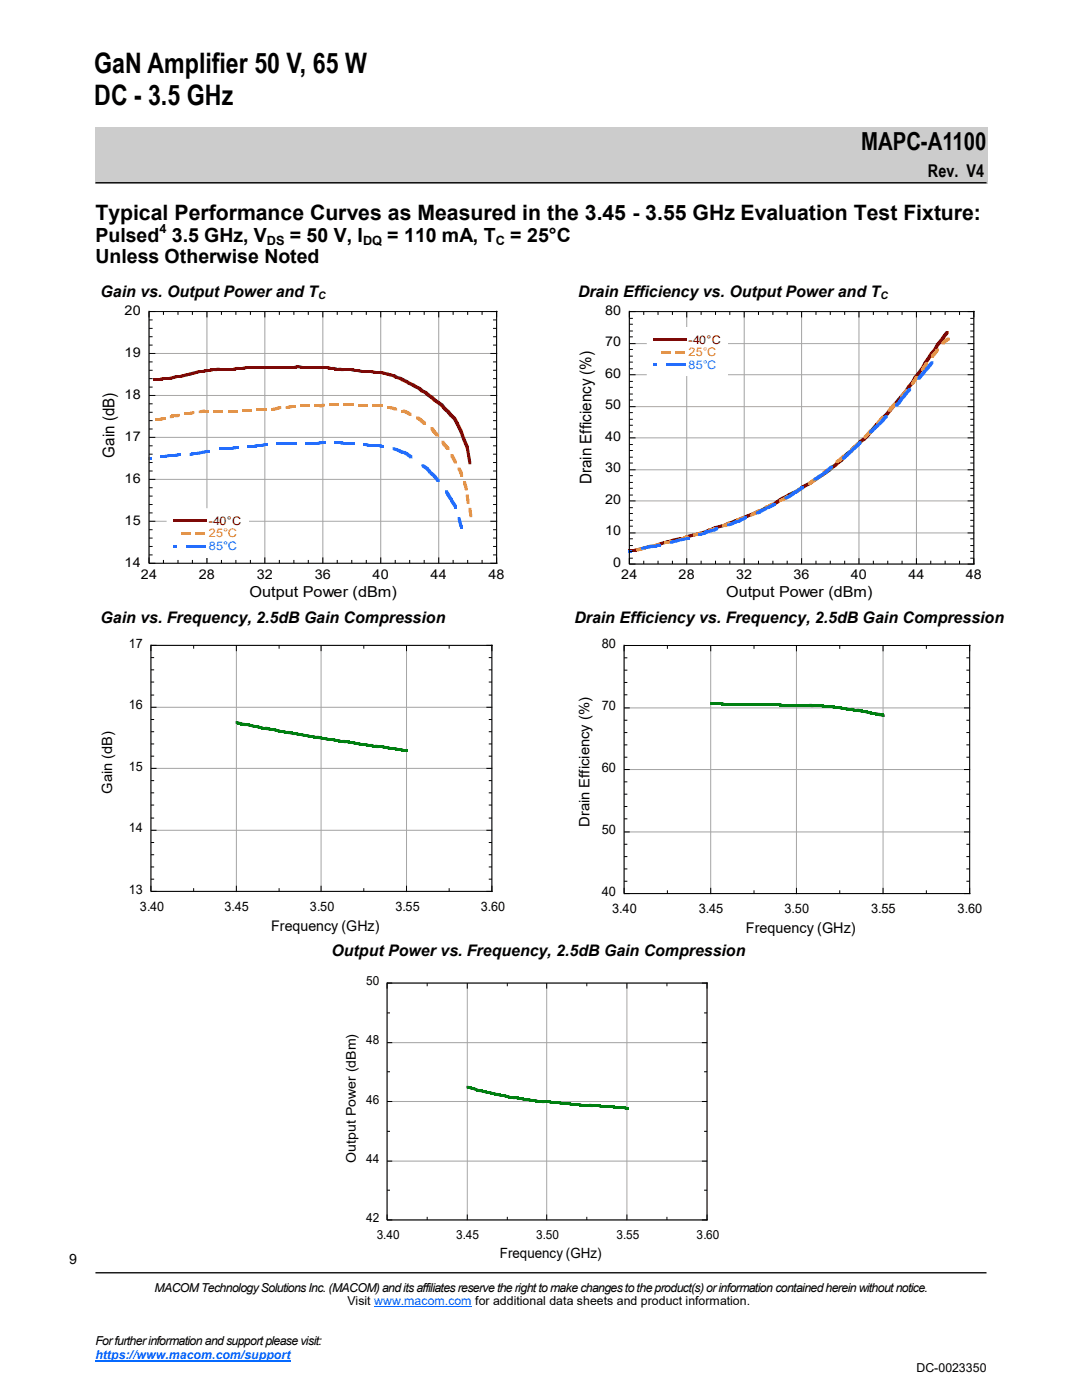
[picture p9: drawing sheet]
<svg xmlns="http://www.w3.org/2000/svg" width="216mm" height="279mm" viewBox="0 0 216 279" stroke-linecap="round" stroke-linejoin="round" font-family="sans-serif">
<defs><g id="words">
<g font-size="5.6">
<text x="18.8" y="14.5">GaN Amplifier 50 V, 65 W</text>
<text x="18.8" y="21">DC - 3.5 GHz</text>
</g>
<text font-size="5" x="171.8" y="30">MAPC-A1100</text>
<text font-size="4.2" x="19" y="43.9">Typical Performance Curves as Measured in the 3.45 - 3.55 GHz Evaluation Test Fixture:</text>
<g font-size="3.9">
<text x="19" y="48.3">Pulsed 3.5 GHz, V</text>
<text x="19" y="52.5">Unless Otherwise Noted</text>
<text x="57.8" y="48.3">= 50 V, I</text>
<text x="77.3" y="48.3">= 110 mA, T</text>
<text x="101.8" y="48.3">= 25°C</text>
</g>
<text font-size="3.5" x="185.2" y="35.3">Rev. V4</text>
<g font-size="3.2">
<text x="20.1" y="59.3">Gain vs. Output Power and T</text>
<text x="115.3" y="59.3">Drain Efficiency vs. Output Power and T</text>
<text x="22.9" y="91.3" transform="rotate(-90 22.9 91.3)">Gain (dB)</text>
<text x="118.1" y="96.6" transform="rotate(-90 118.1 96.6)">Drain Efficiency (%)</text>
<text x="20.1" y="124.4">Gain vs. Frequency, 2.5dB Gain Compression</text>
<text x="114.6" y="124.4">Drain Efficiency vs. Frequency, 2.5dB Gain Compression</text>
<text x="66.2" y="190.7">Output Power vs. Frequency, 2.5dB Gain Compression</text>
</g>
<g font-size="3">
<text x="49.8" y="119.1">Output Power (dBm)</text>
<text x="144.9" y="119.1">Output Power (dBm)</text>
</g>
<g font-size="2.9">
<text x="117.7" y="165" transform="rotate(-90 117.7 165)">Drain Efficiency (%)</text>
<text x="54.1" y="185.7">Frequency (GHz)</text>
<text x="148.8" y="186.2">Frequency (GHz)</text>
</g>
<g font-size="2.8">
<text x="22.4" y="158.4" transform="rotate(-90 22.4 158.4)">Gain (dB)</text>
<text x="99.8" y="251">Frequency (GHz)</text>
<text x="13.9" y="252">9</text>
</g>
<g font-size="2.7">
<text x="24.9" y="62.8">20</text>
<text x="120.8" y="62.9">80</text>
<text x="24.9" y="71.2">19</text>
<text x="120.8" y="69.1">70</text>
<text x="120.8" y="75.5">60</text>
<text x="24.9" y="79.6">18</text>
<text x="120.8" y="81.7">50</text>
<text x="24.9" y="88">17</text>
<text x="120.8" y="88.1">40</text>
<text x="120.8" y="94.3">30</text>
<text x="24.9" y="96.3">16</text>
<text x="120.8" y="100.7">20</text>
<text x="24.9" y="104.7">15</text>
<text x="120.8" y="106.9">10</text>
<text x="24.9" y="113.1">14</text>
<text x="122.4" y="113.2">0</text>
<text x="28.1" y="115.6">24</text>
<text x="39.7" y="115.6">28</text>
<text x="51.2" y="115.6">32</text>
<text x="62.8" y="115.6">36</text>
<text x="74.3" y="115.6">40</text>
<text x="85.9" y="115.6">44</text>
<text x="97.5" y="115.6">48</text>
<text x="124" y="115.6">24</text>
<text x="135.4" y="115.6">28</text>
<text x="146.9" y="115.6">32</text>
<text x="158.3" y="115.6">36</text>
<text x="169.8" y="115.6">40</text>
<text x="181.3" y="115.6">44</text>
<text x="192.7" y="115.6">48</text>
<text x="71" y="232" transform="rotate(-90 71 232)">Output Power (dBm)</text>
</g>
<g font-size="2.6">
<text x="25.7" y="129.3">17</text>
<text x="120.1" y="129.3">80</text>
<text x="25.7" y="141.5">16</text>
<text x="120.1" y="141.6">70</text>
<text x="25.7" y="153.8">15</text>
<text x="120.1" y="154.1">60</text>
<text x="25.7" y="166">14</text>
<text x="120.1" y="166.4">50</text>
<text x="25.7" y="178.4">13</text>
<text x="120.1" y="178.8">40</text>
<text x="27.9" y="181.8">3.40</text>
<text x="44.8" y="181.8">3.45</text>
<text x="61.9" y="181.8">3.50</text>
<text x="78.9" y="181.8">3.55</text>
<text x="95.9" y="181.8">3.60</text>
<text x="122.1" y="182.3">3.40</text>
<text x="139.4" y="182.3">3.45</text>
<text x="156.5" y="182.3">3.50</text>
<text x="173.8" y="182.3">3.55</text>
<text x="191.1" y="182.3">3.60</text>
</g>
<g font-size="2.5">
<text x="31.8" y="46.4">4</text>
<text x="53.3" y="48.8">DS</text>
<text x="72.4" y="48.8">DQ</text>
<text x="98.9" y="48.8">C</text>
<text x="73.1" y="196.7">50</text>
<text x="73.1" y="208.4">48</text>
<text x="73.1" y="220.3">46</text>
<text x="73.1" y="232">44</text>
<text x="73.1" y="243.9">42</text>
<text x="75.2" y="247.2">3.40</text>
<text x="91" y="247.2">3.45</text>
<text x="107" y="247.2">3.50</text>
<text x="123" y="247.2">3.55</text>
<text x="139" y="247.2">3.60</text>
<text x="30.8" y="257.8">MACOM Technology Solutions Inc. (MACOM) and its affiliates reserve the right to make changes to the product(s) or information contained herein without notice.</text>
<text x="69.3" y="260.4">Visit www.macom.com for additional data sheets and product information.</text>
<text x="19" y="268.5">For further information and support please visit:</text>
<text x="182.9" y="273.9">DC-0023350</text>
</g>
<text font-size="2.5" fill="#06f" x="19" y="271.2">https://www.macom.com/support</text>
<text font-size="2.4" fill="#7a0403" x="137.4" y="68.6">-40°C</text>
<text font-size="2.4" fill="#ff8b1a" x="137.4" y="71.1">25°C</text>
<text font-size="2.4" fill="#206bff" x="137.4" y="73.6">85°C</text>
<text font-size="2.3" fill="#7a0403" x="41.7" y="104.7">-40°C</text>
<text font-size="2.3" fill="#ff8b1a" x="41.7" y="107.2">25°C</text>
<text font-size="2.3" fill="#206bff" x="41.7" y="109.7">85°C</text>
<g font-size="2.1">
<text x="63.5" y="59.7">C</text>
<text x="175.7" y="59.7">C</text>
</g>
</g></defs>
<path d="M19 254h177.8" fill="none" stroke="#000" stroke-width=".26"/>
<path d="M6.9 248.7h9.5v6.3h-9.5z" fill-rule="evenodd" fill="#fff"/>
<path d="M19 25.3h178.1v11.3h-178.1z" fill-rule="evenodd" fill="#ccc"/>
<path d="M19 36.5h177.8" fill="none" stroke="#000" stroke-width=".26"/>
<path d="M74.7 260.7h19.4" fill="none" stroke="#06f" stroke-width=".2"/>
<path d="M19 271.5h39" fill="none" stroke="#06f" stroke-width=".25"/>
<g fill="none" stroke="#a4a4a4" stroke-width=".2">
<path d="M125.6 74.8h68.9M125.6 68.6h68.9M137 62.2v50.5M148.5 62.2v50.5M159.9 62.2v50.5M171.4 62.2v50.5M182.9 62.2v50.5M194.3 62.2v50.5M194.5 62.2h-68.9v50.5M125.6 100h68.9M125.6 93.8h68.9M125.6 87.4h68.9"/>
<path d="M125.6 81.2h68.9M125.6 112.6h68.9M125.6 106.4h68.9"/>
</g>
<g fill="#7a0403">
<path d="M125.4 109.5h1.1v.5h-1.1z"/>
<path d="M125.9 109.5h1.1v.5h-1.1z"/>
<path d="M126.5 109.5l1.2-.1v.5l-1.2 .1z"/>
<path d="M127.2 109.4l1.3-.2v.5l-1.3 .2z"/>
<path d="M127.9 109.2l1.1-.2v.5l-1.1 .2z"/>
<path d="M128.5 109l1.2-.1v.5l-1.2 .1z"/>
<path d="M129.2 108.9l1-.2v.5l-1 .2z"/>
<path d="M129.7 108.7h1.2v.5h-1.2z"/>
<path d="M130.4 108.7l1.1-.2v.5l-1.1 .2z"/>
<path d="M130.9 108.5l.8-.3h.5v.5l-.7 .3h-.6z"/>
<path d="M131.7 108.2l1.2-.2v.5l-1.2 .2z"/>
<path d="M132.4 108l1-.1v.5l-1 .1z"/>
<path d="M132.9 107.9l1.3-.2v.5l-1.3 .2z"/>
<path d="M133.6 107.7l1.1-.2v.5l-1.1 .2z"/>
<path d="M134.2 107.5l1.2-.1v.5l-1.2 .1z"/>
<path d="M134.9 107.4l1.2-.2v.5l-1.2 .2z"/>
<path d="M135.6 107.2h1.1v.5h-1.1z"/>
<path d="M136.1 107.2l.8-.3h.5v.5l-.7 .3h-.6z"/>
<path d="M136.9 106.9l1-.2v.5l-1 .2z"/>
<path d="M137.4 106.7l1.2-.2v.5l-1.2 .2z"/>
<path d="M138.1 106.5l1.3-.1v.5l-1.3 .1z"/>
<path d="M138.8 106.4l1.1-.2v.5l-1.1 .2z"/>
<path d="M139.4 106.2l1.2-.2v.5l-1.2 .2z"/>
<path d="M140.1 106l1-.1v.5l-1 .1z"/>
<path d="M140.6 105.9l.7-.4h.6v.5l-.8 .4h-.5z"/>
<path d="M141.3 105.5l1.1-.1v.5l-1.1 .1z"/>
<path d="M141.9 105.4l.7-.4h.5v.5l-.7 .4h-.5z"/>
<path d="M142.6 105l1.2-.2v.6l-1.2 .1z"/>
<path d="M143.3 104.8l1.1-.1v.5l-1.1 .2z"/>
<path d="M143.8 104.7l1.3-.2v.5l-1.3 .2z"/>
<path d="M144.6 104.5l.5-.3h.5v.5l-.5 .3h-.5z"/>
<path d="M145.1 104.2l1.3-.2v.5l-1.3 .2z"/>
<path d="M145.8 104l.7-.3h.6v.5l-.7 .3h-.6z"/>
<path d="M146.5 103.7l1.1-.2v.5l-1.1 .2z"/>
<path d="M147.1 103.5l.7-.3h.5v.5l-.7 .3h-.5z"/>
<path d="M147.8 103.2l1-.2v.5l-1 .2z"/>
<path d="M148.3 103l.7-.3h.6v.5l-.8 .3h-.5z"/>
<path d="M149 102.7l1.1-.2v.5l-1.1 .2z"/>
<path d="M149.6 102.5l.7-.3h.5v.5l-.7 .3h-.5z"/>
<path d="M150.3 102.2l.7-.4h.5v.5l-.7 .4h-.5z"/>
<path d="M151 101.8l1.1-.1v.5l-1.1 .1z"/>
<path d="M151.5 101.7l.7-.4h.6v.5l-.7 .4h-.6z"/>
<path d="M152.2 101.3l.6-.3h.5v.5l-.5 .3h-.6z"/>
<path d="M152.8 101l.7-.3h.6v.5l-.8 .3h-.5z"/>
<path d="M153.5 100.7l.7-.4h.6v.5l-.7 .4h-.6z"/>
<path d="M154.2 100.3l.6-.3h.5v.5l-.5 .3h-.6z"/>
<path d="M154.8 100l.7-.5h.5v.5l-.7 .5h-.5z"/>
<path d="M155.5 99.5l.5-.4h.5v.5l-.5 .4h-.5z"/>
<path d="M156 99.1l.7-.3h.6v.5l-.8 .3h-.5z"/>
<path d="M156.7 98.8l.6-.3h.5v.5l-.5 .3h-.6z"/>
<path d="M157.3 98.5l.7-.4h.5v.5l-.7 .4h-.5z"/>
<path d="M158 98.1l.7-.3h.5v.5l-.7 .3h-.5z"/>
<path d="M158.7 97.8l.5-.4h.6v.6l-.6 .3h-.5z"/>
<path d="M159.2 97.4l.7-.5h.6v.5l-.7 .6h-.6z"/>
<path d="M159.9 96.9l.6-.3h.5v.5l-.5 .3h-.6z"/>
<path d="M160.5 96.6l.7-.3h.5v.5l-.7 .3h-.5z"/>
<path d="M161.2 96.3l.7-.5h.6v.5l-.8 .5h-.5z"/>
<path d="M161.9 95.8l.6-.4h.5v.5l-.5 .4h-.6z"/>
<path d="M162.5 95.4l.7-.5h.5v.5l-.7 .5h-.5z"/>
<path d="M163.2 94.9l.5-.3h.5v.5l-.5 .3h-.5z"/>
<path d="M163.7 94.6l.7-.5h.6v.5l-.8 .5h-.5z"/>
<path d="M164.4 94.1l.7-.5h.6v.5l-.7 .5h-.6z"/>
<path d="M165.1 93.6l.6-.5h.5v.5l-.5 .5h-.6z"/>
<path d="M165.7 93.1l.7-.5h.5v.5l-.7 .5h-.5z"/>
<path d="M166.4 92.6l.5-.5h.6v.5l-.6 .5h-.5z"/>
<path d="M166.9 92.1l.7-.5h.6v.5l-.7 .5h-.6z"/>
<path d="M168.2 90.9h.5v.5l-.5 .7h-.6v-.5z"/>
<path d="M168.2 90.9l.7-.7h.5v.5l-.7 .7h-.5z"/>
<path d="M168.9 90.2l.7-.5h.6v.5l-.8 .5h-.5z"/>
<path d="M170.2 89.1h.5v.5l-.5 .6h-.6v-.5z"/>
<path d="M170.2 89.1l.7-.5h.5v.5l-.7 .5h-.5z"/>
<path d="M171.4 87.9h.5v.5l-.5 .7h-.5v-.5z"/>
<path d="M171.4 87.9l.7-.5h.6v.5l-.8 .5h-.5z"/>
<path d="M172.1 87.4l.7-.7h.6v.5l-.7 .7h-.6z"/>
<path d="M173.4 86h.5v.5l-.5 .7h-.6v-.5z"/>
<path d="M174.1 85.2h.5v.5l-.7 .8h-.5v-.5z"/>
<path d="M174.6 84.5h.6v.5l-.6 .7h-.5v-.5z"/>
<path d="M174.6 84.5l.7-.6h.6v.5l-.7 .6h-.6z"/>
<path d="M175.9 83.2h.5v.5l-.5 .7h-.6v-.5z"/>
<path d="M175.9 83.2l.7-.7h.5v.5l-.7 .7h-.5z"/>
<path d="M177.3 81.7h.5v.5l-.7 .8h-.5v-.5z"/>
<path d="M177.8 81h.6v.5l-.6 .7h-.5v-.5z"/>
<path d="M178.6 80.1h.5v.6l-.7 .8h-.6v-.5z"/>
<path d="M179.1 79.5h.5v.5l-.5 .7h-.5v-.6z"/>
<path d="M179.8 78.6h.6v.5l-.8 .9h-.5v-.5z"/>
<path d="M180.5 77.8h.6v.5l-.7 .8h-.6v-.5z"/>
<path d="M181.1 77h.5v.5l-.5 .8h-.6v-.5z"/>
<path d="M181.8 76.1h.5v.5l-.7 .9h-.5v-.5z"/>
<path d="M182.3 75.1h.6v.5l-.6 1h-.5v-.5z"/>
<path d="M183 74.3h.6v.5l-.7 .8h-.6v-.5z"/>
<path d="M183.8 73.3h.5v.5l-.7 1h-.6v-.5z"/>
<path d="M184.3 72.3h.5v.5l-.5 1h-.5v-.5z"/>
<path d="M185 71.3h.5v.5l-.7 1h-.5v-.5z"/>
<path d="M185.5 70.4h.6v.5l-.6 .9h-.5v-.5z"/>
<path d="M186.3 69.6h.5v.5l-.7 .8h-.6v-.5z"/>
<path d="M186.8 68.6h.5v.5l-.5 1h-.5v-.5z"/>
<path d="M187.5 67.7h.6v.5l-.8 .9h-.5v-.5z"/>
<path d="M188.2 66.7h.6v.5l-.7 1h-.6v-.5z"/>
<path d="M188.8 66.1h.5v.5l-.5 .6h-.6v-.5z"/>
</g>
<g fill="#ff8b1a">
<path d="M126.8 109.5l1.1-.1v.5l-1.1 .1z"/>
<path d="M127.4 109.4l1.2-.2v.5l-1.2 .2z"/>
<path d="M128.1 109.2h.7v.5h-.7z"/>
<path d="M129.7 108.7h.9v.5h-.9z"/>
<path d="M130.1 108.7l1.2-.2v.5l-1.2 .2z"/>
<path d="M130.8 108.5l.9-.1v.5l-.9 .1z"/>
<path d="M132.6 108h.7v.5h-.7z"/>
<path d="M132.7 108l1.3-.1v.5l-1.3 .1z"/>
<path d="M133.4 107.9l1.1-.2v.5l-1.1 .2z"/>
<path d="M135.4 107.4l1.3-.2v.5l-1.3 .2z"/>
<path d="M136.1 107.2l.8-.3h.5v.5l-.7 .3h-.6z"/>
<path d="M138.3 106.5l1.1-.1v.5l-1.1 .1z"/>
<path d="M138.8 106.4l1.3-.2v.5l-1.3 .2z"/>
<path d="M139.5 106.2h.8v.5h-.8z"/>
<path d="M141.1 105.7l.4-.2h.5v.5l-.3 .2h-.6z"/>
<path d="M141.5 105.5l1.3-.1v.5l-1.3 .1z"/>
<path d="M142.2 105.4l.9-.2v.5l-.9 .2z"/>
<path d="M144 104.7h.9v.5h-.9z"/>
<path d="M144.4 104.7l.5-.4h.6v.5l-.6 .4h-.5z"/>
<path d="M144.9 104.3l1.1-.1v.5l-1.1 .1z"/>
<path d="M146.9 103.5h.7v.5h-.7z"/>
<path d="M147.1 103.5l1-.2v.5l-1 .2z"/>
<path d="M147.6 103.3l.7-.3h.5v.5l-.7 .3h-.5z"/>
<path d="M149.7 102.5l.8-.3h.5v.5l-.7 .3h-.6z"/>
<path d="M150.5 102.2l.5-.4h.5v.5l-.5 .4h-.5z"/>
<path d="M151 101.8l.2-.1h.5v.5l-.2 .1h-.5z"/>
<path d="M152.6 101l1.1-.2v.5l-1.1 .2z"/>
<path d="M153.1 100.8l.6-.3h.5v.5l-.5 .3h-.6z"/>
<path d="M153.7 100.5l.9-.2v.5l-.9 .2z"/>
<path d="M155.5 99.6l.3-.1h.6v.5l-.4 .1h-.5z"/>
<path d="M155.8 99.5l.7-.4h.6v.5l-.7 .4h-.6z"/>
<path d="M156.5 99.1l.4-.3h.5v.5l-.3 .3h-.6z"/>
<path d="M158.3 98h.7v.5h-.7z"/>
<path d="M158.5 98l.7-.6h.6v.6l-.8 .5h-.5z"/>
<path d="M159.2 97.4l.6-.3h.5v.5l-.5 .4h-.6z"/>
<path d="M161.2 96.3l.7-.5h.6v.5l-.8 .5h-.5z"/>
<path d="M161.9 95.8l.7-.5h.6v.5l-.7 .5h-.6z"/>
<path d="M164.1 94.1l.5-.3h.5v.5l-.5 .3h-.5z"/>
<path d="M164.6 93.8l.7-.5h.6v.5l-.8 .5h-.5z"/>
<path d="M165.3 93.3l.2-.2h.5v.5l-.1 .2h-.6z"/>
<path d="M166.7 91.9l.6-.3h.5v.5l-.5 .3h-.6z"/>
<path d="M167.3 91.6l.7-.7h.5v.5l-.7 .7h-.5z"/>
<path d="M168 90.9l.2-.2h.5v.5l-.2 .2h-.5z"/>
<path d="M169.6 89.6l.4-.4h.5v.5l-.3 .4h-.6z"/>
<path d="M170 89.2l.7-.6h.5v.5l-.7 .6h-.5z"/>
<path d="M170.7 88.6l.4-.4h.5v.5l-.4 .4h-.5z"/>
<path d="M172.3 87l.4-.3h.5v.5l-.4 .3h-.5z"/>
<path d="M173.4 85.9h.5v.5l-.7 .8h-.5v-.5z"/>
<path d="M173.4 85.9l.2-.2h.5v.5l-.2 .2h-.5z"/>
<path d="M175.3 83.7h.6v.5l-.6 .7h-.5v-.5z"/>
<path d="M175.9 83h.5v.5l-.5 .7h-.6v-.5z"/>
<path d="M177.1 81.7l.4-.4h.5v.5l-.3 .4h-.6z"/>
<path d="M178 80.7h.6v.5l-.6 .6h-.5v-.5z"/>
<path d="M178 80.7l.4-.4h.5v.5l-.3 .4h-.6z"/>
<path d="M180.2 78.3h.5v.5l-.5 .7h-.6v-.5z"/>
<path d="M180.7 77.6h.6v.5l-.6 .7h-.5v-.5z"/>
<path d="M182.1 75.8h.6v.5l-.4 .5h-.5v-.5z"/>
<path d="M182.7 74.9h.5v.6l-.5 .8h-.6v-.5z"/>
<path d="M184.1 73.1h.5v.5l-.3 .5h-.5v-.5z"/>
<path d="M184.6 72.3h.6v.5l-.6 .8h-.5v-.5z"/>
<path d="M186.3 70.2h.5v.6l-.5 .6h-.6v-.5z"/>
<path d="M186.8 69.6h.5v.5l-.5 .7h-.5v-.6z"/>
<path d="M187.9 68.2l.3-.3h.6v.5l-.4 .3h-.5z"/>
<path d="M188.2 67.9l.8-.5h.5v.5l-.7 .5h-.6z"/>
</g>
<g fill="#206bff">
<path d="M125.4 109.7h.7v.5h-.7z"/>
<path d="M127.9 109.2l1.3-.2v.5l-1.3 .2z"/>
<path d="M128.6 109l1.3-.1v.5l-1.3 .1z"/>
<path d="M129.3 108.9h.8v.5h-.8z"/>
<path d="M129.7 108.9l.9-.2v.5l-.9 .2z"/>
<path d="M130.1 108.7h1v.5h-1z"/>
<path d="M130.6 108.7l1.1-.2v.5l-1.1 .2z"/>
<path d="M131.1 108.5h.7v.5h-.7z"/>
<path d="M133.6 108l.9-.1v.5l-.9 .1z"/>
<path d="M134 107.9l1.2-.2v.5l-1.2 .2z"/>
<path d="M134.7 107.7l1.1-.2v.5l-1.1 .2z"/>
<path d="M135.4 107.5l1.3-.1v.5l-1.3 .1z"/>
<path d="M136.1 107.4l1.3-.2v.5l-1.3 .2z"/>
<path d="M136.9 107.2h.7v.5h-.7z"/>
<path d="M139.4 106.4h.7v.5h-.7z"/>
<path d="M139.5 106.4l1.3-.2v.5l-1.3 .2z"/>
<path d="M140.3 106.2l.5-.3h.5v.5l-.5 .3h-.5z"/>
<path d="M140.8 105.9h.7v.5h-.7z"/>
<path d="M141.1 105.9l.9-.2v.5l-.9 .2z"/>
<path d="M141.5 105.7l1.3-.2v.5l-1.3 .2z"/>
<path d="M142.2 105.5l.9-.1v.5l-.9 .1z"/>
<path d="M142.6 105.4l.2-.2h.5v.5l-.2 .2h-.5z"/>
<path d="M145.1 104.5l1.1-.2v.5l-1.1 .2z"/>
<path d="M145.6 104.3l.8-.3h.5v.5l-.7 .3h-.6z"/>
<path d="M146.4 104l.8-.2v.5l-.8 .2z"/>
<path d="M146.9 103.8h.7v.5h-.7z"/>
<path d="M147.1 103.8l.5-.3h.5v.5l-.5 .3h-.5z"/>
<path d="M147.6 103.5l.7-.3h.5v.5l-.7 .3h-.5z"/>
<path d="M148.3 103.2l.2-.2h.5v.5l-.2 .2h-.5z"/>
<path d="M150.8 102.2l.4-.2h.5v.5l-.4 .2h-.5z"/>
<path d="M151.2 102l.5-.3h.5v.5l-.5 .3h-.5z"/>
<path d="M151.7 101.7l.7-.4h.6v.5l-.8 .4h-.5z"/>
<path d="M152.6 101.2l1.1-.2v.5l-1.1 .2z"/>
<path d="M153.1 101l.8-.3h.5v.5l-.7 .3h-.6z"/>
<path d="M153.9 100.7l.2-.2h.5v.5l-.2 .2h-.5z"/>
<path d="M154.1 100.5h.7v.5h-.7z"/>
<path d="M156.5 99.1l.8-.3h.5v.5l-.7 .3h-.6z"/>
<path d="M157.3 98.8l.7-.5h.5v.5l-.7 .5h-.5z"/>
<path d="M158 98.3l.2-.2h.5v.5l-.2 .2h-.5z"/>
<path d="M158.3 98h.7v.5h-.7z"/>
<path d="M158.5 98l.7-.6h.6v.6l-.8 .5h-.5z"/>
<path d="M159.2 97.4l.6-.3h.5v.5l-.5 .4h-.6z"/>
<path d="M159.8 97.1h.7v.5h-.7z"/>
<path d="M162.3 95.4l.9-.1v.5l-.9 .1z"/>
<path d="M162.6 95.3l.8-.5h.5v.5l-.7 .5h-.6z"/>
<path d="M163.4 94.8l.5-.4h.5v.5l-.5 .4h-.5z"/>
<path d="M164.1 94.3l.7-.5h.5v.5l-.7 .5h-.5z"/>
<path d="M164.8 93.8l.5-.5h.6v.5l-.6 .5h-.5z"/>
<path d="M165.3 93.3l.2-.2h.5v.5l-.1 .2h-.6z"/>
<path d="M165.7 92.9h.5v.5l-.2 .2h-.5v-.5z"/>
<path d="M168 91.2l.2-.1h.5v.5l-.2 .1h-.5z"/>
<path d="M168.2 91.1l.5-.5h.6v.5l-.6 .5h-.5z"/>
<path d="M168.7 90.6l.7-.7h.6v.5l-.7 .7h-.6z"/>
<path d="M169.6 89.7h.6v.5l-.2 .2h-.6v-.5z"/>
<path d="M169.8 89.6l.4-.4h.5v.5l-.4 .4h-.5z"/>
<path d="M170.2 89.2l.7-.6h.5v.5l-.7 .6h-.5z"/>
<path d="M170.9 88.6l.3-.4h.6v.5l-.4 .4h-.5z"/>
<path d="M171.2 88.2l.2-.1h.5v.5l-.1 .1h-.6z"/>
<path d="M173.4 86l.2-.1h.5v.5l-.2 .1h-.5z"/>
<path d="M173.6 85.9l.7-.7h.5v.5l-.7 .7h-.5z"/>
<path d="M174.3 85.2l.7-.7h.5v.5l-.7 .7h-.5z"/>
<path d="M175.2 84.4l.5-.5h.5v.5l-.5 .5h-.5z"/>
<path d="M176.2 83.2h.6v.5l-.6 .7h-.5v-.5z"/>
<path d="M176.2 83.2l.2-.2h.5v.5l-.1 .2h-.6z"/>
<path d="M176.4 83l.2-.1h.5v.5l-.2 .1h-.5z"/>
<path d="M178.6 80.7l.5-.6h.5v.6l-.5 .5h-.5z"/>
<path d="M179.6 79.3h.6v.5l-.6 .9h-.5v-.6z"/>
<path d="M179.6 79.3l.2-.2h.6v.5l-.2 .2h-.6z"/>
<path d="M180.4 78.5h.5v.5l-.4 .5h-.5v-.5z"/>
<path d="M181.1 77.6h.5v.5l-.7 .9h-.5v-.5z"/>
<path d="M181.1 77.6l.2-.1h.5v.5l-.2 .1h-.5z"/>
<path d="M183.8 74.4h.5v.5l-.7 .9h-.6v-.5z"/>
<path d="M184.3 73.8h.5v.5l-.5 .6h-.5v-.5z"/>
<path d="M185.2 72.8h.5v.5l-.7 .8h-.5v-.5z"/>
<path d="M185.5 72.3h.6v.5l-.4 .5h-.5v-.5z"/>
<path d="M185.7 72.1h.6v.5l-.2 .2h-.6v-.5z"/>
</g>
<g fill="none" stroke="#000" stroke-width=".2">
<path d="M125.6 74.8h1.2M125.6 68.6h1.2M125.6 62.2h1.2M125.6 79.8h.7M125.6 78.6h.7M125.6 77.3h.7M125.6 76.1h.7M125.6 73.6h.7M125.6 72.3h.7M125.6 71.1h.7M125.6 69.7h.7M125.6 67.2h.7"/>
<path d="M125.6 66.1h.7M125.6 64.7h.7M125.6 63.5h.7M125.6 62.2v1.2M125.6 62v50.6M125.6 62.2h68.9M128.5 62.2v.7M131.3 62.2v.7M134.2 62.2v.7M137 62.2v1.2M139.9 62.2v.7M142.8 62.2v.7"/>
<path d="M145.6 62.2v.7M148.5 62.2v1.2M151.3 62.2v.7M154.2 62.2v.7M157.1 62.2v.7M159.9 62.2v1.2M162.8 62.2v.7M165.7 62.2v.7M168.5 62.2v.7M171.4 62.2v1.2M174.3 62.2v.7M177.1 62.2v.7"/>
<path d="M180 62.2v.7M182.9 62.2v1.2M185.7 62.2v.7M188.6 62.2v.7M191.5 62.2v.7M193.1 74.8h1.2M193.1 68.6h1.2M193.1 62.2h1.2v1.2M193.6 79.8h.7M193.6 78.6h.7M193.6 77.3h.7M193.6 76.1h.7"/>
<path d="M193.6 73.6h.7M193.6 72.3h.7M193.6 71.1h.7M193.6 69.7h.7M193.6 67.2h.7M193.6 66.1h.7M193.6 64.7h.7M193.6 63.5h.7M194.3 62v50.6M125.6 100h1.2M125.6 93.8h1.2M125.6 87.4h1.2"/>
<path d="M125.6 81.2h1.2M125.6 98.8h.7M125.6 97.4h.7M125.6 96.3h.7M125.6 94.9h.7M125.6 92.4h.7M125.6 91.2h.7M125.6 89.9h.7M125.6 88.7h.7M125.6 86.2h.7M125.6 84.9h.7M125.6 83.7h.7"/>
<path d="M125.6 82.3h.7M193.1 100h1.2M193.1 93.8h1.2M193.1 87.4h1.2M193.1 81.2h1.2M193.6 98.8h.7M193.6 97.4h.7M193.6 96.3h.7M193.6 94.9h.7M193.6 92.4h.7M193.6 91.2h.7M193.6 89.9h.7"/>
<path d="M193.6 88.7h.7M193.6 86.2h.7M193.6 84.9h.7M193.6 83.7h.7M193.6 82.3h.7M125.6 112.6h1.2M125.6 106.4h1.2M125.6 110h.7M125.6 108.9h.7M125.6 107.5h.7M125.6 105h.7M125.6 103.8h.7"/>
<path d="M125.6 102.5h.7M125.6 101.3h.7M125.6 112.6h68.9M126.3 111.4h-.7v1.2M128.5 111.9v.7M131.3 111.9v.7M134.2 111.9v.7M137 111.4v1.2M139.9 111.9v.7M142.8 111.9v.7M145.6 111.9v.7M148.5 111.4v1.2"/>
<path d="M151.3 111.9v.7M154.2 111.9v.7M157.1 111.9v.7M159.9 111.4v1.2M162.8 111.9v.7M165.7 111.9v.7M168.5 111.9v.7M171.4 111.4v1.2M174.3 111.9v.7M177.1 111.9v.7M180 111.9v.7M182.9 111.4v1.2"/>
<path d="M185.7 111.9v.7M188.6 111.9v.7M191.5 111.9v.7M193.1 112.6h1.2M193.1 106.4h1.2M193.6 111.4h.7v1.2M193.6 110h.7M193.6 108.9h.7M193.6 107.5h.7M193.6 105h.7M193.6 103.8h.7M193.6 102.5h.7"/>
<path d="M193.6 101.3h.7"/>
</g>
<path d="M129.2 65.4h16.1v9.7h-16.1z" fill-rule="evenodd" fill="#fff"/>
<path d="M129 65.4h16.1M129.2 65.4v9.7M129.2 74.9h16.1M145.1 65.2v9.7" fill="none" stroke="#fff" stroke-width=".2"/>
<path d="M130.4 67.6h6.6v.5h-6.6z" fill="#7a0403"/>
<g fill="#ff8b1a">
<path d="M131.8 70.1h2v.5h-2z"/>
<path d="M134.7 70.1h2v.5h-2z"/>
</g>
<g fill="#206bff">
<path d="M130.4 72.6h.7v.5h-.7z"/>
<path d="M132.9 72.6h2.2v.5h-2.2z"/>
<path d="M134.7 72.6h2v.5h-2z"/>
<path d="M136.1 72.6h.8v.5h-.8z"/>
</g>
<g fill="#fff">
<path d="M115 69.9h4.1v27h-4.1z" fill-rule="evenodd"/>
<path d="M144.7 116.3h29.7v3.8h-29.7z" fill-rule="evenodd"/>
</g>
<path d="M47.2 128.8v49.3M64.1 128.8v49.3M81.1 128.8v49.3M98.1 128.8v49.3M98.3 128.8h-68.2v49.3M30.1 153.3h68.2M30.1 141.2h68.2M30.1 177.9h68.2M30.1 165.7h68.2" fill="none" stroke="#a4a4a4" stroke-width=".2"/>
<g fill="#008011">
<path d="M47 143.9l.8 .2v.5l-.8-.2z"/>
<path d="M47.3 144.1h.8v.5h-.8z"/>
<path d="M47.6 144.1h.5l.3 .2v.4h-.4l-.4-.1z"/>
<path d="M48 144.3h.8v.4h-.8z"/>
<path d="M48.3 144.3l.9 .1v.5l-.9-.2z"/>
<path d="M48.8 144.4h.7v.5h-.7z"/>
<path d="M49.1 144.4h.8v.5h-.8z"/>
<path d="M49.4 144.4l.8 .2v.5l-.8-.2z"/>
<path d="M49.7 144.6h.8v.5h-.8z"/>
<path d="M50 144.6l1 .1v.5l-1-.1z"/>
<path d="M50.5 144.7h.8v.5h-.8z"/>
<path d="M50.8 144.7h.8v.5h-.8z"/>
<path d="M51.1 144.7l.8 .2v.5l-.8-.2z"/>
<path d="M51.4 144.9h.8v.5h-.8z"/>
<path d="M51.7 144.9l.8 .2v.4l-.8-.1z"/>
<path d="M52.1 145.1h.9v.4h-.9z"/>
<path d="M52.5 145.1h.8v.4h-.8z"/>
<path d="M52.9 145.1h.4l.4 .1v.5h-.5l-.3-.2z"/>
<path d="M53.2 145.2h.8v.5h-.8z"/>
<path d="M53.5 145.2l.8 .2v.5l-.8-.2z"/>
<path d="M53.8 145.4h.8v.5h-.8z"/>
<path d="M54.1 145.4h1v.5h-1z"/>
<path d="M54.6 145.4l.8 .1v.5l-.8-.1z"/>
<path d="M54.9 145.5h.8v.5h-.8z"/>
<path d="M55.2 145.5h.5l.3 .2v.5h-.5l-.3-.2z"/>
<path d="M55.5 145.7h.8v.5h-.8z"/>
<path d="M55.9 145.7h.9v.5h-.9z"/>
<path d="M56.3 145.7l.8 .2v.5l-.8-.2z"/>
<path d="M56.6 145.9h.8v.5h-.8z"/>
<path d="M57 145.9h.8v.5h-.8z"/>
<path d="M57.3 145.9l.8 .1v.5l-.8-.1z"/>
<path d="M57.6 146h.8v.5h-.8z"/>
<path d="M57.9 146l.9 .2v.5l-.9-.2z"/>
<path d="M58.4 146.2h.8v.5h-.8z"/>
<path d="M58.7 146.2h.8v.5h-.8z"/>
<path d="M59 146.2l.8 .2v.5l-.8-.2z"/>
<path d="M59.3 146.4h.8v.5h-.8z"/>
<path d="M59.6 146.4h.8v.5h-.8z"/>
<path d="M60 146.4l.9 .1v.5l-.9-.1z"/>
<path d="M60.4 146.5h.8v.5h-.8z"/>
<path d="M60.7 146.5h.8v.5h-.8z"/>
<path d="M61.1 146.5h.4l.4 .2v.5h-.5l-.3-.2z"/>
<path d="M61.4 146.7h.8v.5h-.8z"/>
<path d="M61.7 146.7h.9v.5h-.9z"/>
<path d="M62.2 146.7l.8 .2v.4l-.8-.1z"/>
<path d="M62.5 146.9h.8v.4h-.8z"/>
<path d="M62.8 146.9h.8v.4h-.8z"/>
<path d="M63.1 146.9l.8 .1v.5l-.8-.2z"/>
<path d="M63.4 147h.8v.5h-.8z"/>
<path d="M63.7 147l1 .2v.5l-1-.2z"/>
<path d="M64.2 147.2h.8v.5h-.8z"/>
<path d="M64.5 147.2h.8v.5h-.8z"/>
<path d="M64.8 147.2l.8 .1v.5l-.8-.1z"/>
<path d="M65.2 147.3h.8v.5h-.8z"/>
<path d="M65.5 147.3h.8v.5h-.8z"/>
<path d="M65.8 147.3h1v.5h-1z"/>
<path d="M66.3 147.3l.8 .2v.5l-.8-.2z"/>
<path d="M66.6 147.5h.8v.5h-.8z"/>
<path d="M66.9 147.5h.8v.5h-.8z"/>
<path d="M67.2 147.5h.5l.3 .2v.5h-.5l-.3-.2z"/>
<path d="M67.5 147.7h1v.5h-1z"/>
<path d="M68 147.7h.8v.5h-.8z"/>
<path d="M68.3 147.7l.8 .1v.5l-.8-.1z"/>
<path d="M68.6 147.8h.8v.5h-.8z"/>
<path d="M69 147.8h.7v.5h-.7z"/>
<path d="M69.3 147.8l.8 .2v.5l-.8-.2z"/>
<path d="M69.6 148h.9v.5h-.9z"/>
<path d="M70.1 148h.8v.5h-.8z"/>
<path d="M70.4 148h.5l.3 .2v.4h-.5l-.3-.1z"/>
<path d="M70.7 148.2h.8v.4h-.8z"/>
<path d="M71 148.2h.8v.4h-.8z"/>
<path d="M71.3 148.2l.8 .1v.5l-.8-.2z"/>
<path d="M71.6 148.3h1v.5h-1z"/>
<path d="M72.1 148.3h.8v.5h-.8z"/>
<path d="M72.4 148.3h.8v.5h-.8z"/>
<path d="M72.7 148.3l.8 .2v.5l-.8-.2z"/>
<path d="M73.1 148.5h.7v.5h-.7z"/>
<path d="M73.4 148.5h.9v.5h-.9z"/>
<path d="M73.8 148.5h.5l.3 .1v.5h-.4l-.4-.1z"/>
<path d="M74.2 148.6h.8v.5h-.8z"/>
<path d="M74.5 148.6h.8v.5h-.8z"/>
<path d="M74.8 148.6l.8 .2v.5l-.8-.2z"/>
<path d="M75.1 148.8h.8v.5h-.8z"/>
<path d="M75.4 148.8h1v.5h-1z"/>
<path d="M75.9 148.8h.8v.5h-.8z"/>
<path d="M76.2 148.8l.8 .2v.4l-.8-.1z"/>
<path d="M76.5 149h.8v.4h-.8z"/>
<path d="M76.8 149h.8v.4h-.8z"/>
<path d="M77.2 149h.4l.4 .1v.5h-.5l-.3-.2z"/>
<path d="M77.5 149.1h.9v.5h-.9z"/>
<path d="M78 149.1h.7v.5h-.7z"/>
<path d="M78.3 149.1h.8v.5h-.8z"/>
<path d="M78.6 149.1l.8 .2v.5l-.8-.2z"/>
<path d="M78.9 149.3h.8v.5h-.8z"/>
<path d="M79.2 149.3h1v.5h-1z"/>
<path d="M79.7 149.3l.8 .1v.5l-.8-.1z"/>
<path d="M80 149.4h.8v.5h-.8z"/>
<path d="M80.3 149.4h.8v.5h-.8z"/>
<path d="M80.6 149.4h.8v.5h-.8z"/>
</g>
<g fill="none" stroke="#000" stroke-width=".2">
<path d="M30.1 128.8h1.1M30.1 138.7h.7M30.1 136.1h.7M30.1 133.7h.7M30.1 131.2h.7M30.1 128.8v1.2M30.1 128.6v49.3M30.1 128.8h68.2M38.6 128.8v.7M47.2 128.8v1.2M55.7 128.8v.7M64.1 128.8v1.2"/>
<path d="M72.6 128.8v.7M81.1 128.8v1.2M89.6 128.8v.7M97.1 128.8h1v1.2M97.5 138.7h.6M97.5 136.1h.6M97.5 133.7h.6M97.5 131.2h.6M98.1 128.6v49.3M30.1 153.3h1.1M30.1 141.2h1.1M30.1 158.2h.7"/>
<path d="M30.1 155.8h.7M30.1 150.9h.7M30.1 148.5h.7M30.1 146h.7M30.1 143.6h.7M97.1 153.3h1M97.1 141.2h1M97.5 158.2h.6M97.5 155.8h.6M97.5 150.9h.6M97.5 148.5h.6M97.5 146h.6"/>
<path d="M97.5 143.6h.6M30.1 177.9h1.1M30.1 165.7h1.1M30.1 175.5h.7M30.1 173h.7M30.1 170.6h.7M30.1 168.1h.7M30.1 163.3h.7M30.1 160.7h.7M30.1 176.8v1.1M30.1 177.9h68.2M38.6 177.3v.6"/>
<path d="M47.2 176.8v1.1M55.7 177.3v.6M64.1 176.8v1.1M72.6 177.3v.6M81.1 176.8v1.1M89.6 177.3v.6M97.1 177.9h1M97.1 165.7h1M97.5 175.5h.6M97.5 173h.6M97.5 170.6h.6M97.5 168.1h.6"/>
<path d="M97.5 163.3h.6M97.5 160.7h.6M98.1 176.8v1.1"/>
</g>
<path d="M141.8 128.8v49.7M158.9 128.8v49.7M176.2 128.8v49.7M193.5 128.8v49.7M193.6 128.8h-69.1v49.7M124.5 153.6h69.1M124.5 141.3h69.1M124.5 178.3h69.1M124.5 166h69.1" fill="none" stroke="#a4a4a4" stroke-width=".2"/>
<g fill="#008011">
<path d="M141.7 140.1h.7v.5h-.7z"/>
<path d="M142 140.1h.8v.5h-.8z"/>
<path d="M142.3 140.1h.8v.5h-.8z"/>
<path d="M142.6 140.1h.8v.5h-.8z"/>
<path d="M142.9 140.1h1v.5h-1z"/>
<path d="M143.4 140.1h.8v.5h-.8z"/>
<path d="M143.7 140.1l.8 .2v.5l-.8-.2z"/>
<path d="M144.1 140.3h.8v.5h-.8z"/>
<path d="M144.4 140.3h.8v.5h-.8z"/>
<path d="M144.7 140.3h.9v.5h-.9z"/>
<path d="M145.2 140.3h.8v.5h-.8z"/>
<path d="M145.5 140.3h.8v.5h-.8z"/>
<path d="M145.8 140.3h.8v.5h-.8z"/>
<path d="M146.1 140.3h.8v.5h-.8z"/>
<path d="M146.4 140.3h.9v.5h-.9z"/>
<path d="M146.8 140.3h.9v.5h-.9z"/>
<path d="M147.3 140.3h.8v.5h-.8z"/>
<path d="M147.6 140.3h.8v.5h-.8z"/>
<path d="M147.9 140.3h.8v.5h-.8z"/>
<path d="M148.2 140.3h.8v.5h-.8z"/>
<path d="M148.5 140.3h.8v.5h-.8z"/>
<path d="M148.8 140.3h1v.5h-1z"/>
<path d="M149.3 140.3h.8v.5h-.8z"/>
<path d="M149.6 140.3h.9v.5h-.9z"/>
<path d="M150 140.3h.8v.5h-.8z"/>
<path d="M150.3 140.3h.8v.5h-.8z"/>
<path d="M150.6 140.3h1v.5h-1z"/>
<path d="M151.1 140.3h.8v.5h-.8z"/>
<path d="M151.4 140.3h.8v.5h-.8z"/>
<path d="M151.7 140.3h.8v.5h-.8z"/>
<path d="M152 140.3h.8v.5h-.8z"/>
<path d="M152.4 140.3h.8v.5h-.8z"/>
<path d="M152.7 140.3h1v.5h-1z"/>
<path d="M153.2 140.3h.8v.5h-.8z"/>
<path d="M153.5 140.3h.8v.5h-.8z"/>
<path d="M153.8 140.3h.8v.5h-.8z"/>
<path d="M154.1 140.3h.8v.5h-.8z"/>
<path d="M154.5 140.3h.7v.5h-.7z"/>
<path d="M154.8 140.3h.9v.5h-.9z"/>
<path d="M155.2 140.3h.5l.3 .2v.5h-.4l-.4-.2z"/>
<path d="M155.6 140.5h.8v.5h-.8z"/>
<path d="M155.9 140.5h.8v.5h-.8z"/>
<path d="M156.2 140.5h.8v.5h-.8z"/>
<path d="M156.5 140.5h1v.5h-1z"/>
<path d="M157 140.5h.8v.5h-.8z"/>
<path d="M157.3 140.5h.8v.5h-.8z"/>
<path d="M157.7 140.5h.7v.5h-.7z"/>
<path d="M158 140.5h.8v.5h-.8z"/>
<path d="M158.3 140.5h.8v.5h-.8z"/>
<path d="M158.6 140.5h1v.5h-1z"/>
<path d="M159.1 140.5h.8v.5h-.8z"/>
<path d="M159.4 140.5h.8v.5h-.8z"/>
<path d="M159.7 140.5h.8v.5h-.8z"/>
<path d="M160.1 140.5h.8v.5h-.8z"/>
<path d="M160.4 140.5h.8v.5h-.8z"/>
<path d="M160.7 140.5h.9v.5h-.9z"/>
<path d="M161.2 140.5h.8v.5h-.8z"/>
<path d="M161.5 140.5l.8 .1v.5l-.8-.1z"/>
<path d="M161.8 140.6h.8v.5h-.8z"/>
<path d="M162.1 140.6h.8v.5h-.8z"/>
<path d="M162.4 140.6h1v.5h-1z"/>
<path d="M162.9 140.6h.8v.5h-.8z"/>
<path d="M163.3 140.6h.7v.5h-.7z"/>
<path d="M163.6 140.6h.8v.5h-.8z"/>
<path d="M163.9 140.6l.8 .2v.5l-.8-.2z"/>
<path d="M164.2 140.8h.8v.5h-.8z"/>
<path d="M164.5 140.8h1v.5h-1z"/>
<path d="M165 140.8h.8v.5h-.8z"/>
<path d="M165.3 140.8h.8v.5h-.8z"/>
<path d="M165.6 140.8h.9v.5h-.9z"/>
<path d="M166 140.8h.5l.3 .2v.5h-.5l-.3-.2z"/>
<path d="M166.3 141h.8v.5h-.8z"/>
<path d="M166.6 141h1v.5h-1z"/>
<path d="M167.1 141h.8v.5h-.8z"/>
<path d="M167.4 141l.8 .1v.5l-.8-.1z"/>
<path d="M167.7 141.1h.8v.5h-.8z"/>
<path d="M168 141.1h.8v.5h-.8z"/>
<path d="M168.4 141.1l.9 .2v.5l-.9-.2z"/>
<path d="M168.8 141.3h.9v.5h-.9z"/>
<path d="M169.2 141.3h.8v.5h-.8z"/>
<path d="M169.5 141.3h.8v.5h-.8z"/>
<path d="M169.8 141.3h.5l.3 .2v.4h-.5l-.3-.1z"/>
<path d="M170.1 141.5h.8v.4h-.8z"/>
<path d="M170.4 141.5h1v.4h-1z"/>
<path d="M170.9 141.5l.8 .1v.5l-.8-.2z"/>
<path d="M171.2 141.6h.8v.5h-.8z"/>
<path d="M171.6 141.6l.8 .2v.5l-.8-.2z"/>
<path d="M171.9 141.8h.8v.5h-.8z"/>
<path d="M172.2 141.8h.8v.5h-.8z"/>
<path d="M172.5 141.8l1 .1v.5l-1-.1z"/>
<path d="M173 141.9h.8v.5h-.8z"/>
<path d="M173.3 141.9l.8 .2v.5l-.8-.2z"/>
<path d="M173.6 142.1h.8v.5h-.8z"/>
<path d="M174 142.1h.8v.5h-.8z"/>
<path d="M174.3 142.1l.9 .2v.5l-.9-.2z"/>
<path d="M174.8 142.3h.8v.5h-.8z"/>
<path d="M175.1 142.3h.5l.3 .1v.5h-.5l-.3-.1z"/>
<path d="M175.4 142.4h.8v.5h-.8z"/>
<path d="M175.7 142.4l.8 .2v.5l-.8-.2z"/>
</g>
<g fill="none" stroke="#000" stroke-width=".2">
<path d="M124.5 128.8h1.2M124.5 138.7h.7M124.5 136.2h.7M124.5 133.7h.7M124.5 131.3h.7M124.5 128.8v1.2M124.5 128.7v49.6M124.5 128.8h69.1M133.2 128.8v.7M141.8 128.8v1.2M150.5 128.8v.7M158.9 128.8v1.2"/>
<path d="M167.6 128.8v.7M176.2 128.8v1.2M184.8 128.8v.7M192.4 128.8h1.1v1.2M192.8 138.7h.7M192.8 136.2h.7M192.8 133.7h.7M192.8 131.3h.7M193.5 128.7v49.6M124.5 153.6h1.2M124.5 141.3h1.2M124.5 158.5h.7"/>
<path d="M124.5 156h.7M124.5 151.1h.7M124.5 148.7h.7M124.5 146.2h.7M124.5 143.7h.7M192.4 153.6h1.1M192.4 141.3h1.1M192.8 158.5h.7M192.8 156h.7M192.8 151.1h.7M192.8 148.7h.7M192.8 146.2h.7"/>
<path d="M192.8 143.7h.7M124.5 178.3h1.2M124.5 166h1.2M124.5 175.9h.7M124.5 173.4h.7M124.5 171h.7M124.5 168.5h.7M124.5 163.4h.7M124.5 161h.7M124.5 177.2v1.1M124.5 178.3h69.1M133.2 177.7v.6"/>
<path d="M141.8 177.2v1.1M150.5 177.7v.6M158.9 177.2v1.1M167.6 177.7v.6M176.2 177.2v1.1M184.8 177.7v.6M192.4 178.3h1.1M192.4 166h1.1M192.8 175.9h.7M192.8 173.4h.7M192.8 171h.7M192.8 168.5h.7"/>
<path d="M192.8 163.4h.7M192.8 161h.7M193.5 177.2v1.1"/>
</g>
<path d="M93.2 196.2v47.4M109.1 196.2v47.4M125.1 196.2v47.4M141.1 196.2v47.4M141.2 196.2h-64v47.4M77.2 219.8h64M77.2 208.1h64M77.2 231.7h64M77.2 243.5h64" fill="none" stroke="#a4a4a4" stroke-width=".2"/>
<g fill="#008011">
<path d="M93.1 216.7l.7 .2v.4l-.7-.1z"/>
<path d="M93.4 216.9h.7v.4h-.7z"/>
<path d="M93.7 216.9l.7 .1v.5l-.7-.2z"/>
<path d="M94 217h.7v.5h-.7z"/>
<path d="M94.3 217l.9 .2v.4l-.9-.1z"/>
<path d="M94.7 217.2l.8 .1v.5l-.8-.2z"/>
<path d="M95 217.3h.8v.5h-.8z"/>
<path d="M95.3 217.3l.7 .2v.5l-.7-.2z"/>
<path d="M95.6 217.5h.7v.5h-.7z"/>
<path d="M95.9 217.5l.9 .1v.5l-.9-.1z"/>
<path d="M96.3 217.6h.8v.5h-.8z"/>
<path d="M96.6 217.6l.8 .2v.5l-.8-.2z"/>
<path d="M96.9 217.8h.8v.5h-.8z"/>
<path d="M97.2 217.8h.8v.5h-.8z"/>
<path d="M97.5 217.8l.8 .2v.4l-.8-.1z"/>
<path d="M97.8 218h.9v.4h-.9z"/>
<path d="M98.3 218h.4l.3 .1v.5h-.4l-.3-.2z"/>
<path d="M98.6 218.1h.7v.5h-.7z"/>
<path d="M98.9 218.1l.7 .2v.4l-.7-.1z"/>
<path d="M99.2 218.3h.7v.4h-.7z"/>
<path d="M99.5 218.3l.7 .1v.5l-.7-.2z"/>
<path d="M99.8 218.4h.8v.5h-.8z"/>
<path d="M100.2 218.4h.7v.5h-.7z"/>
<path d="M100.5 218.4h.4l.3 .2v.5h-.4l-.3-.2z"/>
<path d="M100.8 218.6h.7v.5h-.7z"/>
<path d="M101.1 218.6l.7 .1v.5l-.7-.1z"/>
<path d="M101.4 218.7h.9v.5h-.9z"/>
<path d="M101.8 218.7h.8v.5h-.8z"/>
<path d="M102.1 218.7l.8 .2v.5l-.8-.2z"/>
<path d="M102.4 218.9h.8v.5h-.8z"/>
<path d="M102.7 218.9h.8v.5h-.8z"/>
<path d="M103 218.9h.5l.2 .2v.4h-.4l-.3-.1z"/>
<path d="M103.3 219.1h.9v.4h-.9z"/>
<path d="M103.7 219.1h.8v.4h-.8z"/>
<path d="M104 219.1l.8 .1v.5l-.8-.2z"/>
<path d="M104.3 219.2h.8v.5h-.8z"/>
<path d="M104.7 219.2h.7v.5h-.7z"/>
<path d="M104.9 219.2h.8v.5h-.8z"/>
<path d="M105.2 219.2l.9 .2v.4l-.9-.1z"/>
<path d="M105.7 219.4h.7v.4h-.7z"/>
<path d="M106 219.4h.7v.4h-.7z"/>
<path d="M106.3 219.4h.7v.4h-.7z"/>
<path d="M106.6 219.4l.7 .1v.5l-.7-.2z"/>
<path d="M106.9 219.5h.9v.5h-.9z"/>
<path d="M107.3 219.5h.8v.5h-.8z"/>
<path d="M107.6 219.5h.7v.5h-.7z"/>
<path d="M107.9 219.5l.7 .2v.4l-.7-.1z"/>
<path d="M108.2 219.7h.7v.4h-.7z"/>
<path d="M108.5 219.7h.7v.4h-.7z"/>
<path d="M108.8 219.7h.9v.4h-.9z"/>
<path d="M109.2 219.7h.8v.4h-.8z"/>
<path d="M109.5 219.7l.8 .1v.5l-.8-.2z"/>
<path d="M109.8 219.8h.8v.5h-.8z"/>
<path d="M110.1 219.8h.8v.5h-.8z"/>
<path d="M110.4 219.8h.8v.5h-.8z"/>
<path d="M110.7 219.8h.9v.5h-.9z"/>
<path d="M111.2 219.8h.7v.5h-.7z"/>
<path d="M111.5 219.8h.4l.3 .2v.5h-.5l-.2-.2z"/>
<path d="M111.7 220h.8v.5h-.8z"/>
<path d="M112.1 220h.7v.5h-.7z"/>
<path d="M112.4 220h.8v.5h-.8z"/>
<path d="M112.8 220h.7v.5h-.7z"/>
<path d="M113.1 220h.7v.5h-.7z"/>
<path d="M113.4 220l.7 .1v.5l-.7-.1z"/>
<path d="M113.7 220.1h.7v.5h-.7z"/>
<path d="M114 220.1h.7v.5h-.7z"/>
<path d="M114.3 220.1h.9v.5h-.9z"/>
<path d="M114.7 220.1h.8v.5h-.8z"/>
<path d="M115 220.1h.8v.5h-.8z"/>
<path d="M115.3 220.1l.7 .2v.5l-.7-.2z"/>
<path d="M115.6 220.3h.7v.5h-.7z"/>
<path d="M115.9 220.3h.7v.5h-.7z"/>
<path d="M116.2 220.3h.9v.5h-.9z"/>
<path d="M116.6 220.3h.8v.5h-.8z"/>
<path d="M116.9 220.3h.8v.5h-.8z"/>
<path d="M117.2 220.3h.8v.5h-.8z"/>
<path d="M117.5 220.3l.8 .2v.4l-.8-.1z"/>
<path d="M117.8 220.5h.9v.4h-.9z"/>
<path d="M118.3 220.5h.7v.4h-.7z"/>
<path d="M118.6 220.5h.7v.4h-.7z"/>
<path d="M118.9 220.5h.7v.4h-.7z"/>
<path d="M119.2 220.5h.7v.4h-.7z"/>
<path d="M119.4 220.5l.8 .1v.5l-.8-.2z"/>
<path d="M119.8 220.6h.8v.5h-.8z"/>
<path d="M120.2 220.6h.7v.5h-.7z"/>
<path d="M120.5 220.6h.7v.5h-.7z"/>
<path d="M120.8 220.6h.7v.5h-.7z"/>
<path d="M121.1 220.6h.7v.5h-.7z"/>
<path d="M121.4 220.6h.7v.5h-.7z"/>
<path d="M121.7 220.6h.9v.5h-.9z"/>
<path d="M122.1 220.6l.8 .2v.4l-.8-.1z"/>
<path d="M122.4 220.8h.8v.4h-.8z"/>
<path d="M122.7 220.8h.8v.4h-.8z"/>
<path d="M123 220.8h.8v.4h-.8z"/>
<path d="M123.3 220.8h.9v.4h-.9z"/>
<path d="M123.8 220.8h.7v.4h-.7z"/>
<path d="M124 220.8h.8v.4h-.8z"/>
<path d="M124.3 220.8l.8 .1v.5l-.8-.2z"/>
<path d="M124.6 220.9h.8v.5h-.8z"/>
</g>
<g fill="none" stroke="#000" stroke-width=".2">
<path d="M77.2 196.2h1.1M77.2 196.2v1.1M77.2 196v47.5M77.2 196.2h64M85.2 196.2v.6M93.2 196.2v1.1M101.2 196.2v.6M109.1 196.2v1.1M117.1 196.2v.6M125.1 196.2v1.1M133.1 196.2v.6M140.1 196.2h1v1.1"/>
<path d="M141.1 196v47.5M77.2 219.8h1.1M77.2 208.1h1.1M77.2 213.9h.6M77.2 202.1h.6M140.1 219.8h1M140.1 208.1h1M140.5 213.9h.6M140.5 202.1h.6M77.2 231.7h1.1M77.2 237.5h.6M77.2 225.8h.6"/>
<path d="M140.1 231.7h1M140.5 237.5h.6M140.5 225.8h.6M77.2 243.5h1.1M77.2 242.4v1.1M77.2 243.5h64M85.2 242.8v.7M93.2 242.4v1.1M101.2 242.8v.7M109.1 242.4v1.1M117.1 242.8v.7M125.1 242.4v1.1"/>
<path d="M133.1 242.8v.7M140.1 243.5h1M141.1 242.4v1.1"/>
</g>
<g fill="none" stroke="#a4a4a4" stroke-width=".2">
<path d="M29.7 78.9h69.6M29.7 70.5h69.6M41.3 62.2v50.4M52.8 62.2v50.4M64.4 62.2v50.4M76 62.2v50.4M87.5 62.2v50.4M99.1 62.2v50.4M99.3 62.2h-69.6v50.4M29.7 95.7h69.6M29.7 87.3h69.6M29.7 112.4h69.6"/>
<path d="M29.7 104h69.6"/>
</g>
<g fill="#7a0403">
<path d="M30.6 75.4h1.1v.5h-1.1z"/>
<path d="M31.2 75.4h1.2v.5h-1.2z"/>
<path d="M31.9 75.4l1.1-.2v.5l-1.1 .2z"/>
<path d="M32.4 75.2h1.3v.5h-1.3z"/>
<path d="M33.2 75.2h1v.5h-1z"/>
<path d="M33.7 75.2l1.3-.1v.5l-1.3 .1z"/>
<path d="M34.4 75.1l1.1-.2v.5l-1.1 .2z"/>
<path d="M35 74.9h1.2v.5h-1.2z"/>
<path d="M35.7 74.9l1.1-.2v.5l-1.1 .2z"/>
<path d="M36.2 74.7l1.3-.1v.5l-1.3 .1z"/>
<path d="M37 74.6l1.2-.2v.5l-1.2 .2z"/>
<path d="M37.7 74.4l1.1-.2v.5l-1.1 .2z"/>
<path d="M38.2 74.2l1.3-.1v.5l-1.3 .1z"/>
<path d="M39 74.1l1-.2v.5l-1 .2z"/>
<path d="M39.5 73.9h1.3v.5h-1.3z"/>
<path d="M40.2 73.9l1.1-.2v.5l-1.1 .2z"/>
<path d="M40.8 73.7h1.2v.5h-1.2z"/>
<path d="M41.5 73.7l1.1-.1v.5l-1.1 .1z"/>
<path d="M42 73.6h1.3v.5h-1.3z"/>
<path d="M42.7 73.6l1.1-.2v.5l-1.1 .2z"/>
<path d="M43.3 73.4h1.2v.5h-1.2z"/>
<path d="M44 73.4h1.1v.5h-1.1z"/>
<path d="M44.5 73.4h1.3v.5h-1.3z"/>
<path d="M45.3 73.4h1.1v.5h-1.1z"/>
<path d="M45.8 73.4h1.3v.5h-1.3z"/>
<path d="M46.5 73.4l1.1-.2v.5l-1.1 .2z"/>
<path d="M47.1 73.2h1.2v.5h-1.2z"/>
<path d="M47.8 73.2h1.1v.5h-1.1z"/>
<path d="M48.3 73.2l1.3-.1v.5l-1.3 .1z"/>
<path d="M49.1 73.1h1v.5h-1z"/>
<path d="M49.6 73.1h1.3v.5h-1.3z"/>
<path d="M50.3 73.1h1.1v.5h-1.1z"/>
<path d="M50.9 73.1h1.2v.5h-1.2z"/>
<path d="M51.6 73.1h1.1v.5h-1.1z"/>
<path d="M52.1 73.1h1.3v.5h-1.3z"/>
<path d="M52.8 73.1h1.1v.5h-1.1z"/>
<path d="M53.4 73.1h1.3v.5h-1.3z"/>
<path d="M54.1 73.1h1.3v.5h-1.3z"/>
<path d="M54.8 73.1h1.1v.5h-1.1z"/>
<path d="M55.4 73.1h1.3v.5h-1.3z"/>
<path d="M56.1 73.1h1.1v.5h-1.1z"/>
<path d="M56.7 73.1h1.2v.5h-1.2z"/>
<path d="M57.4 73.1h1v.5h-1z"/>
<path d="M57.9 73.1h1.3v.5h-1.3z"/>
<path d="M58.6 73.1l1.1-.2v.5l-1.1 .2z"/>
<path d="M59.2 72.9l1.2 .2v.5l-1.2-.2z"/>
<path d="M59.9 73.1h1.1v.5h-1.1z"/>
<path d="M60.4 73.1h1.3v.5h-1.3z"/>
<path d="M61.2 73.1h1.1v.5h-1.1z"/>
<path d="M61.7 73.1h1.3v.5h-1.3z"/>
<path d="M62.4 73.1h1.1v.5h-1.1z"/>
<path d="M63 73.1h1.2v.5h-1.2z"/>
<path d="M63.7 73.1h1.1v.5h-1.1z"/>
<path d="M64.2 73.1h1.3v.5h-1.3z"/>
<path d="M65 73.1l1 .1v.5l-1-.1z"/>
<path d="M65.5 73.2h1.3v.5h-1.3z"/>
<path d="M66.2 73.2l1.1 .2v.5l-1.1-.2z"/>
<path d="M66.8 73.4h1.2v.5h-1.2z"/>
<path d="M67.5 73.4l1.1 .2v.5l-1.1-.2z"/>
<path d="M68 73.6h1.3v.5h-1.3z"/>
<path d="M68.7 73.6h1.1v.5h-1.1z"/>
<path d="M69.3 73.6h1.3v.5h-1.3z"/>
<path d="M70 73.6l1.3 .1v.5l-1.3-.1z"/>
<path d="M70.7 73.7h1.1v.5h-1.1z"/>
<path d="M71.3 73.7l1.2 .2v.5l-1.2-.2z"/>
<path d="M72 73.9h1.1v.5h-1.1z"/>
<path d="M72.5 73.9h1.3v.5h-1.3z"/>
<path d="M73.3 73.9h1v.5h-1z"/>
<path d="M73.8 73.9l1.3 .2v.5l-1.3-.2z"/>
<path d="M74.5 74.1h1.1v.5h-1.1z"/>
<path d="M75.1 74.1h1.2v.5h-1.2z"/>
<path d="M75.8 74.1l1.1 .1v.5l-1.1-.1z"/>
<path d="M76.3 74.2l1.3 .2v.5l-1.3-.2z"/>
<path d="M77 74.4l1.1 .2v.5l-1.1-.2z"/>
<path d="M77.6 74.6l1.3 .1v.5l-1.3-.1z"/>
<path d="M78.3 74.7h.6l.5 .4v.5h-.5l-.6-.4z"/>
<path d="M78.9 75.1l1.2 .1v.5l-1.2-.1z"/>
<path d="M79.6 75.2h.5l.6 .4v.5h-.6l-.5-.4z"/>
<path d="M80.1 75.6h.6l.7 .3v.5h-.5l-.8-.3z"/>
<path d="M80.9 75.9h.5l.5 .3v.6h-.5l-.5-.4z"/>
<path d="M81.4 76.2h.5l.8 .4v.5h-.6l-.7-.3z"/>
<path d="M82.1 76.6h.6l.5 .3v.5h-.5l-.6-.3z"/>
<path d="M82.7 76.9h.5l.7 .4v.5h-.5l-.7-.4z"/>
<path d="M83.4 77.3h.5l.6 .5v.5h-.6l-.5-.5z"/>
<path d="M83.9 77.8h.6l.7 .3v.5h-.6l-.7-.3z"/>
<path d="M84.6 78.1h.6l.5 .5v.5h-.5l-.6-.5z"/>
<path d="M85.2 78.6h.5l.8 .5v.5h-.6l-.7-.5z"/>
<path d="M85.9 79.1h.6l.5 .5v.5h-.5l-.6-.5z"/>
<path d="M86.5 79.6h.5l.7 .5v.5h-.5l-.7-.5z"/>
<path d="M87.2 80.1h.5l.7 .5v.5h-.5l-.7-.5z"/>
<path d="M87.9 80.6h.5l.6 .7v.5h-.6l-.5-.7z"/>
<path d="M88.4 81.3h.6l.7 .6v.5h-.5l-.8-.6z"/>
<path d="M89.2 81.9h.5l.5 .7v.5h-.5l-.5-.7z"/>
<path d="M89.7 82.6h.5l.8 .7v.5h-.6l-.7-.7z"/>
<path d="M90.4 83.3h.6l.5 1v.5h-.5l-.6-1z"/>
<path d="M91 84.3h.5l.7 1.5v.5h-.5l-.7-1.5z"/>
<path d="M91.7 85.8h.5l.6 1.5v.5h-.6l-.5-1.5z"/>
<path d="M92.2 87.3h.6l.7 1.7v.5h-.6l-.7-1.7z"/>
<path d="M92.9 89h.6l.5 3.7h-.5z"/>
</g>
<g fill="#ff8b1a">
<path d="M31 83.4h1.3v.5h-1.3z"/>
<path d="M31.7 83.4l1.1-.1v.5l-1.1 .1z"/>
<path d="M32.3 83.3h.7v.5h-.7z"/>
<path d="M33.9 82.9l.3-.1h.6v.5l-.4 .1h-.5z"/>
<path d="M34.2 82.8h1.3v.5h-1.3z"/>
<path d="M35 82.8l.9-.2v.5l-.9 .2z"/>
<path d="M36.8 82.3h.7v.5h-.7z"/>
<path d="M37 82.3h1.2v.5h-1.2z"/>
<path d="M37.7 82.3l1.1-.2v.5l-1.1 .2z"/>
<path d="M39.7 81.9l1.2-.1v.5l-1.2 .1z"/>
<path d="M40.4 81.8h1.1v.5h-1.1z"/>
<path d="M40.9 81.8h.8v.5h-.8z"/>
<path d="M42.6 81.8h.9v.5h-.9z"/>
<path d="M42.9 81.8h1.3v.5h-1.3z"/>
<path d="M43.6 81.8h.9v.5h-.9z"/>
<path d="M45.4 81.8h.8v.5h-.8z"/>
<path d="M45.6 81.8h1.3v.5h-1.3z"/>
<path d="M46.4 81.8h1v.5h-1z"/>
<path d="M48.3 81.6h1.3v.5h-1.3z"/>
<path d="M49.1 81.6h1v.5h-1z"/>
<path d="M49.6 81.6h.7v.5h-.7z"/>
<path d="M51.2 81.4h.9v.5h-.9z"/>
<path d="M51.6 81.4h1.2v.5h-1.2z"/>
<path d="M52.3 81.4h.9v.5h-.9z"/>
<path d="M54.1 81.4h.7v.5h-.7z"/>
<path d="M54.3 81.4l1.3-.1v.5l-1.3 .1z"/>
<path d="M55 81.3l1.1-.2v.5l-1.1 .2z"/>
<path d="M57 81.1l1.3-.2v.5l-1.3 .2z"/>
<path d="M57.7 80.9h1.1v.5h-1.1z"/>
<path d="M58.3 80.9h.7v.5h-.7z"/>
<path d="M59.9 80.8h.9v.5h-.9z"/>
<path d="M60.3 80.8h1.2v.5h-1.2z"/>
<path d="M61 80.8h.9v.5h-.9z"/>
<path d="M62.8 80.8h.7v.5h-.7z"/>
<path d="M63 80.8h1.2v.5h-1.2z"/>
<path d="M63.7 80.8l1.1-.2v.5l-1.1 .2z"/>
<path d="M65.7 80.4h1.2v.5h-1.2z"/>
<path d="M66.4 80.4h1.1v.5h-1.1z"/>
<path d="M66.9 80.4h.8v.5h-.8z"/>
<path d="M68.6 80.4h.9v.5h-.9z"/>
<path d="M68.9 80.4h1.3v.5h-1.3z"/>
<path d="M69.7 80.4h.9v.5h-.9z"/>
<path d="M71.5 80.6h.7v.5h-.7z"/>
<path d="M71.6 80.6h1.3v.5h-1.3z"/>
<path d="M72.4 80.6h1v.5h-1z"/>
<path d="M74.3 80.8h1.3v.5h-1.3z"/>
<path d="M75.1 80.8h1.1v.5h-1.1z"/>
<path d="M75.6 80.8h.7v.5h-.7z"/>
<path d="M77.2 81.1h.9v.5h-.9z"/>
<path d="M77.6 81.1l1.3 .2v.5l-1.3-.2z"/>
<path d="M78.3 81.3l.9 .1v.5l-.9-.1z"/>
<path d="M80.1 81.8h.8v.5h-.8z"/>
<path d="M80.3 81.8h.6l.7 .3v.5h-.6l-.7-.3z"/>
<path d="M81 82.1h.6l.5 .3v.5h-.5l-.6-.3z"/>
<path d="M83 83.1h.6l.7 .5v.5h-.6l-.7-.5z"/>
<path d="M83.7 83.6h.6l.5 .5v.5h-.5l-.6-.5z"/>
<path d="M84.3 84.1h.5l.2 .2v.5h-.5l-.2-.2z"/>
<path d="M85.9 85.3h.6l.3 .5v.5h-.5l-.4-.5z"/>
<path d="M86.3 85.8h.5l.7 .8v.5h-.5l-.7-.8z"/>
<path d="M88.1 88h.5l.2 .3v.5h-.5l-.2-.3z"/>
<path d="M88.3 88.3h.5l.7 .8v.5h-.5l-.7-.8z"/>
<path d="M89 89.1h.5l.2 .2v.5h-.5l-.2-.2z"/>
<path d="M89.9 90.6h.5l.4 .7v.5h-.6l-.3-.7z"/>
<path d="M90.2 91.3h.6l.4 .7v.5h-.6l-.4-.7z"/>
<path d="M91.3 93.3h.6l.3 .7v.5h-.5l-.4-.7z"/>
<path d="M91.7 94h.5l.2 1.2h-.5z"/>
<path d="M92.4 96h.5l.4 1.8h-.5z"/>
<path d="M92.9 98.7h.6l.2 1.8h-.6z"/>
<path d="M93.5 101.4h.5l.2 1.8h-.5z"/>
</g>
<g fill="#206bff">
<path d="M29.5 91.3h.8v.5h-.8z"/>
<path d="M32.1 90.8h1.3v.5h-1.3z"/>
<path d="M32.8 90.8l1.3-.2v.5l-1.3 .2z"/>
<path d="M33.5 90.6h.7v.5h-.7z"/>
<path d="M33.9 90.6h.9v.5h-.9z"/>
<path d="M34.2 90.6h1.1v.5h-1.1z"/>
<path d="M34.8 90.6l1.1-.1v.5l-1.1 .1z"/>
<path d="M35.3 90.5h.8v.5h-.8z"/>
<path d="M37.9 90.5l.3-.2h.6v.5l-.4 .2h-.5z"/>
<path d="M38.2 90.3h1.3v.5h-1.3z"/>
<path d="M39 90.3l1-.2v.5l-1 .2z"/>
<path d="M39.7 90.1l1.2-.1v.5l-1.2 .1z"/>
<path d="M40.4 90l1.3-.2v.5l-1.3 .2z"/>
<path d="M41.1 89.8h.7v.5h-.7z"/>
<path d="M43.6 89.3h.8v.5h-.8z"/>
<path d="M43.8 89.3h1.3v.5h-1.3z"/>
<path d="M44.5 89.3h1.1v.5h-1.1z"/>
<path d="M45.1 89.3h.7v.5h-.7z"/>
<path d="M45.4 89.3h1v.5h-1z"/>
<path d="M45.8 89.3l1.3-.2v.5l-1.3 .2z"/>
<path d="M46.5 89.1h.9v.5h-.9z"/>
<path d="M46.9 89.1h.7v.5h-.7z"/>
<path d="M49.4 88.8h1.1v.5h-1.1z"/>
<path d="M50 88.8h1.2v.5h-1.2z"/>
<path d="M50.7 88.8l.9-.2v.5l-.9 .2z"/>
<path d="M51.2 88.6h.8v.5h-.8z"/>
<path d="M51.4 88.6h1.1v.5h-1.1z"/>
<path d="M52 88.6l1.2-.1v.5l-1.2 .1z"/>
<path d="M52.7 88.5h.7v.5h-.7z"/>
<path d="M55.2 88.3h.9v.5h-.9z"/>
<path d="M55.6 88.3h1.1v.5h-1.1z"/>
<path d="M56.1 88.3h1.3v.5h-1.3z"/>
<path d="M57 88.3h1.1v.5h-1.1z"/>
<path d="M57.6 88.3h1.2v.5h-1.2z"/>
<path d="M58.3 88.3h.7v.5h-.7z"/>
<path d="M58.4 88.3h.8v.5h-.8z"/>
<path d="M61 88.3h1.3v.5h-1.3z"/>
<path d="M61.7 88.3h1.3v.5h-1.3z"/>
<path d="M62.4 88.3h.7v.5h-.7z"/>
<path d="M62.8 88.3h.7v.5h-.7z"/>
<path d="M63 88.3l1.2-.2v.5l-1.2 .2z"/>
<path d="M63.7 88.1h1.1v.5h-1.1z"/>
<path d="M64.2 88.1h.8v.5h-.8z"/>
<path d="M66.8 88.1h.9v.5h-.9z"/>
<path d="M67.1 88.1h1.3v.5h-1.3z"/>
<path d="M67.9 88.1l1 .2v.5l-1-.2z"/>
<path d="M68.6 88.3h1.2v.5h-1.2z"/>
<path d="M69.3 88.3h1.1v.5h-1.1z"/>
<path d="M69.8 88.3h.8v.5h-.8z"/>
<path d="M70 88.3h.7v.5h-.7z"/>
<path d="M72.5 88.5h.8v.5h-.8z"/>
<path d="M72.7 88.5l1.1 .1v.5l-1.1-.1z"/>
<path d="M73.3 88.6h1.2v.5h-1.2z"/>
<path d="M74 88.6h.7v.5h-.7z"/>
<path d="M74.3 88.6h1v.5h-1z"/>
<path d="M74.7 88.6h1.3v.5h-1.3z"/>
<path d="M75.4 88.6l.9 .2v.5l-.9-.2z"/>
<path d="M75.8 88.8h.7v.5h-.7z"/>
<path d="M78.3 89.3l1.1 .2v.5l-1.1-.2z"/>
<path d="M78.9 89.5h.5l.7 .3v.5h-.5l-.7-.3z"/>
<path d="M79.6 89.8h.5l.4 .2v.5h-.6l-.3-.2z"/>
<path d="M80.1 90h.8v.5h-.8z"/>
<path d="M80.3 90h.6l.5 .3v.5h-.5l-.6-.3z"/>
<path d="M80.9 90.3h.5l.7 .5v.5h-.5l-.7-.5z"/>
<path d="M81.6 90.8h.5l.2 .2v.5h-.6l-.1-.2z"/>
<path d="M84.1 92.7h.5l.2 .1v.5h-.5l-.2-.1z"/>
<path d="M84.3 92.8h.5l.8 .5v.5h-.6l-.7-.5z"/>
<path d="M85 93.3h.6l.5 .7v.5h-.5l-.6-.7z"/>
<path d="M85.7 94.2h.6l.7 .6v.5h-.5l-.8-.6z"/>
<path d="M86.5 94.8h.5l.5 .7v.5h-.5l-.5-.7z"/>
<path d="M87 95.5h.5l.2 .2v.5h-.5l-.2-.2z"/>
<path d="M88.8 97.8h.5l.4 .7v.5h-.5l-.4-.7z"/>
<path d="M89.2 98.5h.5l.5 .8v.5h-.5l-.5-.8z"/>
<path d="M89.9 99.5h.5v.7h-.5z"/>
<path d="M89.9 99.7h.5l.8 1.2v.5h-.6l-.7-1.2z"/>
<path d="M90.6 100.9h.6v.6h-.6z"/>
<path d="M91.3 103.2h.6l.3 2h-.5z"/>
<path d="M91.9 104.9h.5v.6h-.5z"/>
</g>
<g fill="none" stroke="#000" stroke-width=".2">
<path d="M29.7 78.9h1.3M29.7 70.5h1.3M29.7 62.2h1.3M29.7 77.3h.8M29.7 75.6h.8M29.7 73.9h.8M29.7 72.2h.8M29.7 68.9h.8M29.7 67.2h.8M29.7 65.5h.8M29.7 63.8h.8M29.7 62.2v1.1"/>
<path d="M29.7 62v50.4M29.7 62.2h69.6M32.6 62.2v.6M35.5 62.2v.6M38.4 62.2v.6M41.3 62.2v1.1M44.2 62.2v.6M47.1 62.2v.6M50 62.2v.6M52.8 62.2v1.1M55.7 62.2v.6M58.6 62.2v.6"/>
<path d="M61.5 62.2v.6M64.4 62.2v1.1M67.3 62.2v.6M70.2 62.2v.6M73.1 62.2v.6M76 62.2v1.1M78.9 62.2v.6M81.7 62.2v.6M84.6 62.2v.6M87.5 62.2v1.1M90.4 62.2v.6M93.3 62.2v.6"/>
<path d="M96.2 62.2v.6M97.8 78.9h1.3M97.8 70.5h1.3M97.8 62.2h1.3v1.1M98.4 77.3h.7M98.4 75.6h.7M98.4 73.9h.7M98.4 72.2h.7M98.4 68.9h.7M98.4 67.2h.7M98.4 65.5h.7M98.4 63.8h.7"/>
<path d="M99.1 62v50.4M29.7 95.7h1.3M29.7 87.3h1.3M29.7 99h.8M29.7 97.3h.8M29.7 94h.8M29.7 92.3h.8M29.7 90.6h.8M29.7 89h.8M29.7 85.6h.8M29.7 83.9h.8M29.7 82.3h.8"/>
<path d="M29.7 80.6h.8M97.8 95.7h1.3M97.8 87.3h1.3M98.4 99h.7M98.4 97.3h.7M98.4 94h.7M98.4 92.3h.7M98.4 90.6h.7M98.4 89h.7M98.4 85.6h.7M98.4 83.9h.7M98.4 82.3h.7"/>
<path d="M98.4 80.6h.7M29.7 112.4h1.3M29.7 104h1.3M29.7 110.7h.8M29.7 109.1h.8M29.7 107.4h.8M29.7 105.7h.8M29.7 102.4h.8M29.7 100.7h.8M29.7 111.2v1.2M29.7 112.4h69.6M32.6 111.7v.7"/>
<path d="M35.5 111.7v.7M38.4 111.7v.7M41.3 111.2v1.2M44.2 111.7v.7M47.1 111.7v.7M50 111.7v.7M52.8 111.2v1.2M55.7 111.7v.7M58.6 111.7v.7M61.5 111.7v.7M64.4 111.2v1.2M67.3 111.7v.7"/>
<path d="M70.2 111.7v.7M73.1 111.7v.7M76 111.2v1.2M78.9 111.7v.7M81.7 111.7v.7M84.6 111.7v.7M87.5 111.2v1.2M90.4 111.7v.7M93.3 111.7v.7M96.2 111.7v.7M97.8 112.4h1.3M97.8 104h1.3"/>
<path d="M98.4 110.7h.7M98.4 109.1h.7M98.4 107.4h.7M98.4 105.7h.7M98.4 102.4h.7M98.4 100.7h.7M99.1 111.2v1.2"/>
</g>
<path d="M33.4 101.5h16.2v9.7h-16.2z" fill-rule="evenodd" fill="#fff"/>
<path d="M33.2 101.5h16.2M33.4 101.5v9.7M33.4 111.1h16.2M49.4 101.4v9.7" fill="none" stroke="#fff" stroke-width=".2"/>
<path d="M34.6 103.7h6.7v.5h-6.7z" fill="#7a0403"/>
<g fill="#ff8b1a">
<path d="M36.1 106.2h1.9v.5h-1.9z"/>
<path d="M39 106.2h1.9v.5h-1.9z"/>
</g>
<g fill="#206bff">
<path d="M34.6 108.7h.7v.5h-.7z"/>
<path d="M37.1 108.7h2.2v.5h-2.2z"/>
<path d="M39 108.7h1.9v.5h-1.9z"/>
<path d="M40.4 108.7h.7v.5h-.7z"/>
</g>
<g fill="#fff">
<path d="M19.8 78.3h4.1v13.3h-4.1z" fill-rule="evenodd"/>
<path d="M49.6 116.3h30v3.8h-30z" fill-rule="evenodd"/>
</g>
<use href="#words"/>
</svg>
